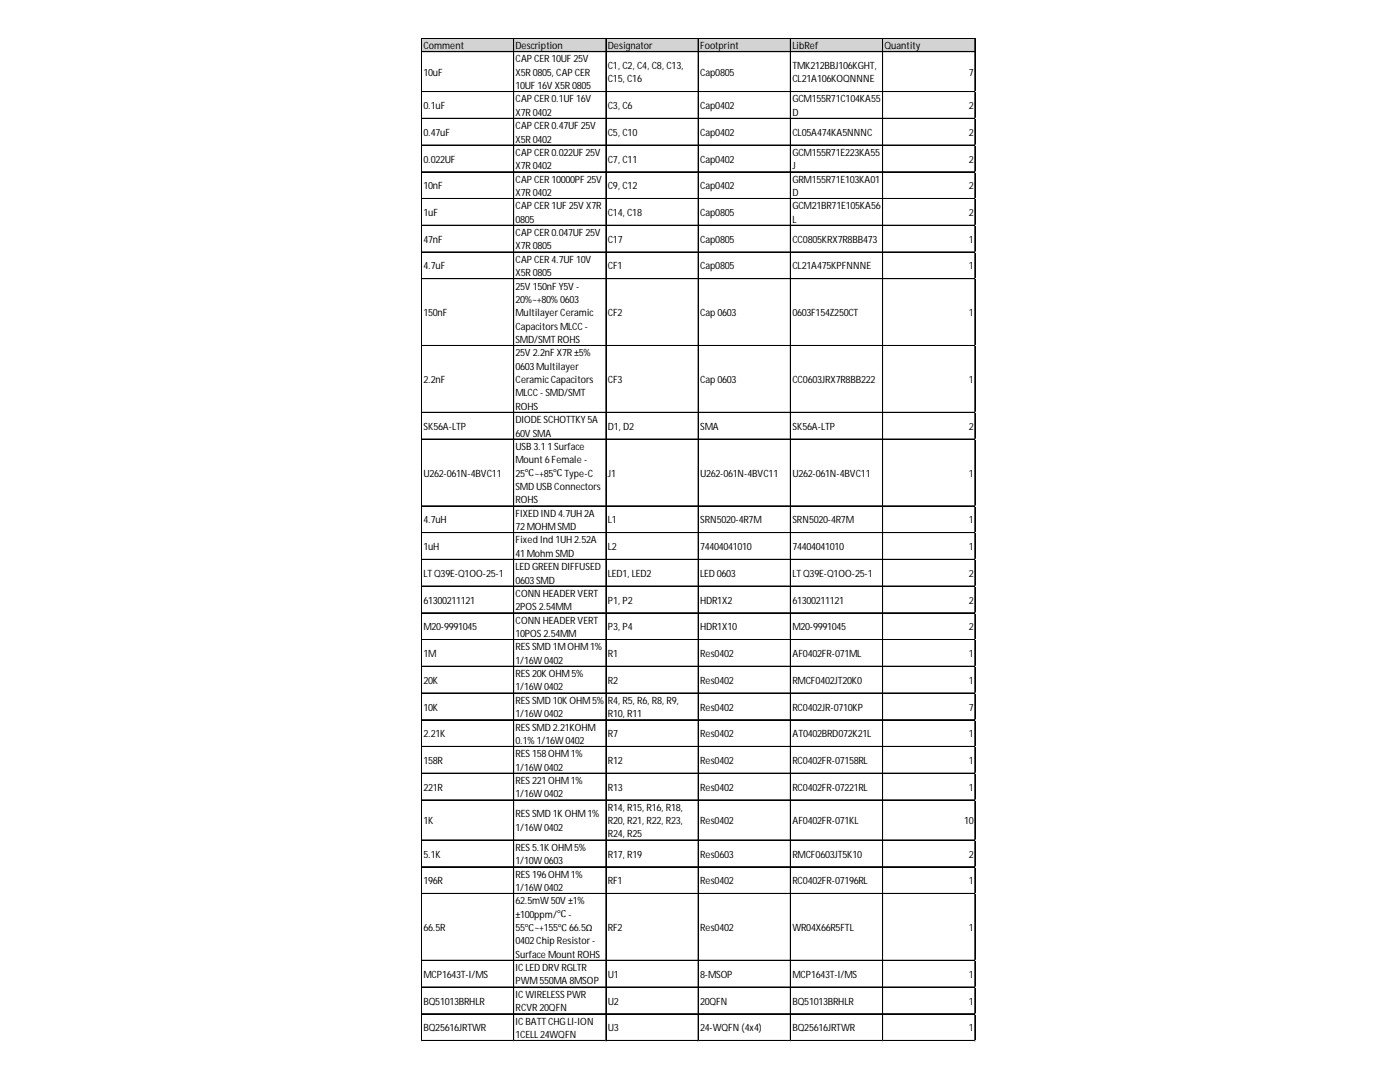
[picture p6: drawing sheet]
<svg xmlns="http://www.w3.org/2000/svg" width="279mm" height="216mm" viewBox="0 0 279 216" stroke-linecap="round" stroke-linejoin="round" font-family="sans-serif">
<defs><g id="words">
<g font-size="2">
<text x="84.5" y="9.8">Comment</text>
<text x="102.9" y="9.8">Description</text>
<text x="121.3" y="9.8">Designator</text>
<text x="139.7" y="9.8">Footprint</text>
<text x="158.1" y="9.8">LibRef</text>
<text x="176.5" y="9.8">Quantity</text>
<text x="84.5" y="15.1">10uF</text>
<text x="102.9" y="12.4">CAPCER10UF 25V</text>
<text x="102.9" y="15.1">X5R0805, CAPCER</text>
<text x="102.9" y="17.8">10UF 16V X5R0805</text>
<text x="121.3" y="13.8">C1, C2, C4, C8, C13,</text>
<text x="121.3" y="16.4">C15, C16</text>
<text x="139.7" y="15.1">Cap0805</text>
<text x="158.1" y="13.8">TMK212BBJ106KGHT,</text>
<text x="158.1" y="16.4">CL21A106KOQNNNE</text>
<text x="193.3" y="15.1">7</text>
<text x="84.5" y="21.8">0.1uF</text>
<text x="102.9" y="20.4">CAPCER0.1UF 16V</text>
<text x="102.9" y="23.1">X7R0402</text>
<text x="121.3" y="21.8">C3, C6</text>
<text x="139.7" y="21.8">Cap0402</text>
<text x="158.1" y="20.4">GCM155R71C104KA55</text>
<text x="158.1" y="23.1">D</text>
<text x="193.3" y="21.8">2</text>
<text x="84.5" y="27.1">0.47uF</text>
<text x="102.9" y="25.8">CAPCER0.47UF 25V</text>
<text x="102.9" y="28.4">X5R0402</text>
<text x="121.3" y="27.1">C5, C10</text>
<text x="139.7" y="27.1">Cap0402</text>
<text x="158.1" y="27.1">CL05A474KA5NNNC</text>
<text x="193.3" y="27.1">2</text>
<text x="84.5" y="32.4">0.022UF</text>
<text x="102.9" y="31.1">CAPCER0.022UF 25V</text>
<text x="102.9" y="33.8">X7R0402</text>
<text x="121.3" y="32.4">C7, C11</text>
<text x="139.7" y="32.4">Cap0402</text>
<text x="158.1" y="31.1">GCM155R71E223KA55</text>
<text x="158.1" y="33.8">J</text>
<text x="193.3" y="32.4">2</text>
<text x="84.5" y="37.8">10nF</text>
<text x="102.9" y="36.4">CAPCER10000PF 25V</text>
<text x="102.9" y="39.1">X7R0402</text>
<text x="102.9" y="41.8">CAPCER1UF 25V X7R</text>
<text x="121.3" y="37.8">C9, C12</text>
<text x="139.7" y="37.8">Cap0402</text>
<text x="158.1" y="36.4">GRM155R71E103KA01</text>
<text x="158.1" y="39.1">D</text>
<text x="158.1" y="41.8">GCM21BR71E105KA56</text>
<text x="193.3" y="37.8">2</text>
<text x="84.5" y="43.1">1uF</text>
<text x="102.9" y="44.4">0805</text>
<text x="102.9" y="47.1">CAPCER0.047UF 25V</text>
<text x="121.3" y="43.1">C14, C18</text>
<text x="139.7" y="43.1">Cap0805</text>
<text x="158.1" y="44.4">L</text>
<text x="193.3" y="43.1">2</text>
<text x="84.5" y="48.4">47nF</text>
<text x="84.5" y="53.8">4.7uF</text>
<text x="102.9" y="49.8">X7R0805</text>
<text x="102.9" y="52.4">CAPCER4.7UF 10V</text>
<text x="121.3" y="48.4">C17</text>
<text x="121.3" y="53.8">CF1</text>
<text x="139.7" y="48.4">Cap0805</text>
<text x="139.7" y="53.8">Cap0805</text>
<text x="158.1" y="48.4">CC0805KRX7R8BB473</text>
<text x="158.1" y="53.8">CL21A475KPFNNNE</text>
<text x="193.3" y="48.4">1</text>
<text x="193.3" y="53.8">1</text>
<text x="102.9" y="55.1">X5R0805</text>
<text x="102.9" y="57.8">25V 150nF Y5V -</text>
<text x="84.5" y="63.1">150nF</text>
<text x="102.9" y="60.4">20%~+80% 0603</text>
<text x="102.9" y="63.1">MultilayerCeramic</text>
<text x="102.9" y="65.8">CapacitorsMLCC-</text>
<text x="121.3" y="63.1">CF2</text>
<text x="139.7" y="63.1">Cap 0603</text>
<text x="158.1" y="63.1">0603F154Z250CT</text>
<text x="193.3" y="63.1">1</text>
<text x="102.9" y="68.4">SMD/SMTROHS</text>
<text x="102.9" y="71.1">25V 2.2nF X7R±5%</text>
<text x="84.5" y="76.4">2.2nF</text>
<text x="102.9" y="73.8">0603Multilayer</text>
<text x="102.9" y="76.4">CeramicCapacitors</text>
<text x="121.3" y="76.4">CF3</text>
<text x="139.7" y="76.4">Cap 0603</text>
<text x="158.1" y="76.4">CC0603JRX7R8BB222</text>
<text x="193.3" y="76.4">1</text>
<text x="102.9" y="79.1">MLCC- SMD/SMT</text>
<text x="102.9" y="81.8">ROHS</text>
<text x="84.5" y="85.8">SK56A-LTP</text>
<text x="102.9" y="84.4">DIODE SCHOTTKY5A</text>
<text x="102.9" y="87.1">60V SMA</text>
<text x="102.9" y="89.8">USB3.11Surface</text>
<text x="121.3" y="85.8">D1, D2</text>
<text x="139.7" y="85.8">SMA</text>
<text x="158.1" y="85.8">SK56A-LTP</text>
<text x="193.3" y="85.8">2</text>
<text x="84.5" y="95.1">U262-061N-4BVC11</text>
<text x="102.9" y="92.4">Mount 6Female -</text>
<text x="102.9" y="95.1">25℃~+85℃ Type-C</text>
<text x="121.3" y="95.1">J1</text>
<text x="139.7" y="95.1">U262-061N-4BVC11</text>
<text x="158.1" y="95.1">U262-061N-4BVC11</text>
<text x="193.3" y="95.1">1</text>
<text x="102.9" y="97.8">SMD USBConnectors</text>
<text x="102.9" y="100.4">ROHS</text>
<text x="84.5" y="104.4">4.7uH</text>
<text x="102.9" y="103.1">FIXED IND 4.7UH 2A</text>
<text x="102.9" y="105.8">72MOHMSMD</text>
<text x="121.3" y="104.4">L1</text>
<text x="139.7" y="104.4">SRN5020-4R7M</text>
<text x="158.1" y="104.4">SRN5020-4R7M</text>
<text x="193.3" y="104.4">1</text>
<text x="84.5" y="109.8">1uH</text>
<text x="102.9" y="108.4">Fixed Ind 1UH 2.52A</text>
<text x="102.9" y="111.1">41Mohm SMD</text>
<text x="102.9" y="113.8">LED GREEN DIFFUSED</text>
<text x="121.3" y="109.8">L2</text>
<text x="139.7" y="109.8">74404041010</text>
<text x="158.1" y="109.8">74404041010</text>
<text x="193.3" y="109.8">1</text>
<text x="84.5" y="115.1">LTQ39E-Q1OO-25-1</text>
<text x="102.9" y="116.4">0603SMD</text>
<text x="102.9" y="119.1">CONN HEADERVERT</text>
<text x="121.3" y="115.1">LED1, LED2</text>
<text x="139.7" y="115.1">LED 0603</text>
<text x="158.1" y="115.1">LTQ39E-Q1OO-25-1</text>
<text x="193.3" y="115.1">2</text>
<text x="84.5" y="120.4">61300211121</text>
<text x="84.5" y="125.8">M20-9991045</text>
<text x="102.9" y="121.8">2POS2.54MM</text>
<text x="102.9" y="124.4">CONN HEADERVERT</text>
<text x="121.3" y="120.4">P1, P2</text>
<text x="121.3" y="125.8">P3, P4</text>
<text x="139.7" y="120.4">HDR1X2</text>
<text x="139.7" y="125.8">HDR1X10</text>
<text x="158.1" y="120.4">61300211121</text>
<text x="158.1" y="125.8">M20-9991045</text>
<text x="193.3" y="120.4">2</text>
<text x="193.3" y="125.8">2</text>
<text x="84.5" y="131.1">1M</text>
<text x="102.9" y="127.1">10POS2.54MM</text>
<text x="102.9" y="129.8">RESSMD 1MOHM1%</text>
<text x="121.3" y="131.1">R1</text>
<text x="139.7" y="131.1">Res0402</text>
<text x="158.1" y="131.1">AF0402FR-071ML</text>
<text x="193.3" y="131.1">1</text>
<text x="84.5" y="136.4">20K</text>
<text x="102.9" y="132.4">1/16W0402</text>
<text x="102.9" y="135.1">RES20KOHM5%</text>
<text x="102.9" y="137.8">1/16W0402</text>
<text x="121.3" y="136.4">R2</text>
<text x="139.7" y="136.4">Res0402</text>
<text x="158.1" y="136.4">RMCF0402JT20K0</text>
<text x="193.3" y="136.4">1</text>
<text x="84.5" y="141.8">10K</text>
<text x="102.9" y="140.4">RESSMD 10KOHM5%</text>
<text x="102.9" y="143.1">1/16W0402</text>
<text x="121.3" y="140.4">R4, R5, R6, R8, R9,</text>
<text x="121.3" y="143.1">R10, R11</text>
<text x="139.7" y="141.8">Res0402</text>
<text x="158.1" y="141.8">RC0402JR-0710KP</text>
<text x="193.3" y="141.8">7</text>
<text x="84.5" y="147.1">2.21K</text>
<text x="102.9" y="145.8">RESSMD 2.21KOHM</text>
<text x="102.9" y="148.4">0.1% 1/16W0402</text>
<text x="121.3" y="147.1">R7</text>
<text x="139.7" y="147.1">Res0402</text>
<text x="158.1" y="147.1">AT0402BRD072K21L</text>
<text x="193.3" y="147.1">1</text>
<text x="84.5" y="152.4">158R</text>
<text x="102.9" y="151.1">RES158OHM1%</text>
<text x="102.9" y="153.8">1/16W0402</text>
<text x="121.3" y="152.4">R12</text>
<text x="139.7" y="152.4">Res0402</text>
<text x="158.1" y="152.4">RC0402FR-07158RL</text>
<text x="193.3" y="152.4">1</text>
<text x="84.5" y="157.8">221R</text>
<text x="102.9" y="156.4">RES221OHM1%</text>
<text x="102.9" y="159.1">1/16W0402</text>
<text x="121.3" y="157.8">R13</text>
<text x="121.3" y="161.8">R14, R15, R16, R18,</text>
<text x="139.7" y="157.8">Res0402</text>
<text x="158.1" y="157.8">RC0402FR-07221RL</text>
<text x="193.3" y="157.8">1</text>
<text x="84.5" y="164.4">1K</text>
<text x="102.9" y="163.1">RESSMD 1KOHM1%</text>
<text x="102.9" y="165.8">1/16W0402</text>
<text x="121.3" y="164.4">R20, R21, R22, R23,</text>
<text x="121.3" y="167.1">R24, R25</text>
<text x="139.7" y="164.4">Res0402</text>
<text x="158.1" y="164.4">AF0402FR-071KL</text>
<text x="192.4" y="164.4">10</text>
<text x="84.5" y="171.1">5.1K</text>
<text x="102.9" y="169.8">RES5.1KOHM5%</text>
<text x="102.9" y="172.4">1/10W0603</text>
<text x="121.3" y="171.1">R17, R19</text>
<text x="139.7" y="171.1">Res0603</text>
<text x="158.1" y="171.1">RMCF0603JT5K10</text>
<text x="193.3" y="171.1">2</text>
<text x="84.5" y="176.4">196R</text>
<text x="102.9" y="175.1">RES196OHM1%</text>
<text x="102.9" y="177.8">1/16W0402</text>
<text x="121.3" y="176.4">RF1</text>
<text x="139.7" y="176.4">Res0402</text>
<text x="158.1" y="176.4">RC0402FR-07196RL</text>
<text x="193.3" y="176.4">1</text>
<text x="84.5" y="185.8">66.5R</text>
<text x="102.9" y="180.4">62.5mW50V ±1%</text>
<text x="102.9" y="183.1">±100ppm/℃ -</text>
<text x="102.9" y="185.8">55℃~+155℃ 66.5Ω</text>
<text x="121.3" y="185.8">RF2</text>
<text x="139.7" y="185.8">Res0402</text>
<text x="158.1" y="185.8">WR04X66R5FTL</text>
<text x="193.3" y="185.8">1</text>
<text x="102.9" y="188.4">0402Chip Resistor-</text>
<text x="102.9" y="191.1">Surface Mount ROHS</text>
<text x="84.5" y="195.1">MCP1643T-I/MS</text>
<text x="102.9" y="193.8">ICLED DRV RGLTR</text>
<text x="102.9" y="196.4">PWM550MA 8MSOP</text>
<text x="121.3" y="195.1">U1</text>
<text x="139.7" y="195.1">8-MSOP</text>
<text x="158.1" y="195.1">MCP1643T-I/MS</text>
<text x="193.3" y="195.1">1</text>
<text x="84.5" y="200.4">BQ51013BRHLR</text>
<text x="102.9" y="199.1">ICWIRELESSPWR</text>
<text x="102.9" y="201.8">RCVR20QFN</text>
<text x="121.3" y="200.4">U2</text>
<text x="139.7" y="200.4">20QFN</text>
<text x="158.1" y="200.4">BQ51013BRHLR</text>
<text x="193.3" y="200.4">1</text>
<text x="84.5" y="205.8">BQ25616JRTWR</text>
<text x="102.9" y="204.4">ICBATTCHGLI-ION</text>
<text x="102.9" y="207.1">1CELL24WQFN</text>
<text x="121.3" y="205.8">U3</text>
<text x="139.7" y="205.8">24-WQFN (4x4)</text>
<text x="158.1" y="205.8">BQ25616JRTWR</text>
<text x="193.3" y="205.8">1</text>
</g>
</g></defs>
<path d="M84.2 7.7h110.5v2.7h-110.5z" fill="#d3d3d3"/>
<g fill="none" stroke="#000" stroke-width=".2">
<path d="M84.1 7.6v200.1M84.2 7.6v200.1M84.2 7.6h110.5M84.2 7.7h110.5M84.2 10.3h110.5M84.2 18.3h110.5M102.5 7.7v200M102.6 7.7v200M120.9 7.7v200M121 7.7v200M139.3 7.7v200M139.4 7.7v200"/>
<path d="M157.7 7.7v200M157.8 7.7v200M176.1 7.7v200M176.2 7.7v200M194.5 7.7v200M194.6 7.7v200M84.2 23.6h110.5M84.2 23.7h110.5M84.2 28.9h110.5M84.2 29h110.5M84.2 34.3h110.5M84.2 39.6h110.5"/>
<path d="M84.2 39.7h110.5M84.2 44.9h110.5M84.2 45h110.5M84.2 50.3h110.5M84.2 55.6h110.5M84.2 55.7h110.5M84.2 68.9h110.5M84.2 69h110.5M84.2 82.3h110.5M84.2 87.6h110.5M84.2 87.7h110.5M84.2 100.9h110.5"/>
<path d="M84.2 101h110.5M84.2 106.3h110.5M84.2 111.6h110.5M84.2 111.7h110.5M84.2 116.9h110.5M84.2 117h110.5M84.2 122.3h110.5M84.2 127.6h110.5M84.2 127.7h110.5M84.2 132.9h110.5M84.2 133h110.5M84.2 138.3h110.5"/>
<path d="M84.2 143.6h110.5M84.2 143.7h110.5M84.2 148.9h110.5M84.2 149h110.5M84.2 154.3h110.5M84.2 159.6h110.5M84.2 159.7h110.5M84.2 167.6h110.5M84.2 167.7h110.5M84.2 172.9h110.5M84.2 173h110.5M84.2 178.3h110.5"/>
<path d="M84.2 191.6h110.5M84.2 191.7h110.5M84.2 196.9h110.5M84.2 197h110.5M84.2 202.3h110.5M84.2 207.6h110.5M84.2 207.7h110.5"/>
</g>
<path d="M84.1 207.7v.1" fill="none" stroke="#d4d4d4" stroke-width=".2"/>
<path d="M84.1 207.7l.1 .1z" fill="#d4d4d4"/>
<path d="M102.5 207.7v.1" fill="none" stroke="#d4d4d4" stroke-width=".2"/>
<path d="M102.5 207.7l.1 .1z" fill="#d4d4d4"/>
<path d="M120.9 207.7v.1" fill="none" stroke="#d4d4d4" stroke-width=".2"/>
<path d="M120.9 207.7l.1 .1z" fill="#d4d4d4"/>
<path d="M139.3 207.7v.1" fill="none" stroke="#d4d4d4" stroke-width=".2"/>
<path d="M139.3 207.7l.2 .1z" fill="#d4d4d4"/>
<path d="M157.7 207.7v.1" fill="none" stroke="#d4d4d4" stroke-width=".2"/>
<path d="M157.7 207.7l.2 .1z" fill="#d4d4d4"/>
<path d="M176.1 207.7v.1" fill="none" stroke="#d4d4d4" stroke-width=".2"/>
<path d="M176.1 207.7l.2 .1z" fill="#d4d4d4"/>
<path d="M194.5 207.7v.1" fill="none" stroke="#d4d4d4" stroke-width=".2"/>
<path d="M194.5 207.7l.2 .1z" fill="#d4d4d4"/>
<path d="M194.7 18.3h.1" fill="none" stroke="#d4d4d4" stroke-width=".2"/>
<path d="M194.7 18.3v.1z" fill="#d4d4d4"/>
<path d="M194.7 23.6h.1" fill="none" stroke="#d4d4d4" stroke-width=".2"/>
<path d="M194.7 23.6v.1z" fill="#d4d4d4"/>
<path d="M194.7 28.9h.1" fill="none" stroke="#d4d4d4" stroke-width=".2"/>
<path d="M194.7 28.9v.2z" fill="#d4d4d4"/>
<path d="M194.7 34.3h.1" fill="none" stroke="#d4d4d4" stroke-width=".2"/>
<path d="M194.7 34.3v.1z" fill="#d4d4d4"/>
<path d="M194.7 39.6h.1" fill="none" stroke="#d4d4d4" stroke-width=".2"/>
<path d="M194.7 39.6v.1z" fill="#d4d4d4"/>
<path d="M194.7 44.9h.1" fill="none" stroke="#d4d4d4" stroke-width=".2"/>
<path d="M194.7 44.9v.2z" fill="#d4d4d4"/>
<path d="M194.7 50.3h.1" fill="none" stroke="#d4d4d4" stroke-width=".2"/>
<path d="M194.7 50.3v.1z" fill="#d4d4d4"/>
<path d="M194.7 55.6h.1" fill="none" stroke="#d4d4d4" stroke-width=".2"/>
<path d="M194.7 55.6v.1z" fill="#d4d4d4"/>
<path d="M194.7 68.9h.1" fill="none" stroke="#d4d4d4" stroke-width=".2"/>
<path d="M194.7 68.9v.2z" fill="#d4d4d4"/>
<path d="M194.7 82.3h.1" fill="none" stroke="#d4d4d4" stroke-width=".2"/>
<path d="M194.7 82.3v.1z" fill="#d4d4d4"/>
<path d="M194.7 87.6h.1" fill="none" stroke="#d4d4d4" stroke-width=".2"/>
<path d="M194.7 87.6v.1z" fill="#d4d4d4"/>
<path d="M194.7 100.9h.1" fill="none" stroke="#d4d4d4" stroke-width=".2"/>
<path d="M194.7 100.9v.2z" fill="#d4d4d4"/>
<path d="M194.7 106.3h.1" fill="none" stroke="#d4d4d4" stroke-width=".2"/>
<path d="M194.7 106.3v.1z" fill="#d4d4d4"/>
<path d="M194.7 111.6h.1" fill="none" stroke="#d4d4d4" stroke-width=".2"/>
<path d="M194.7 111.6v.1z" fill="#d4d4d4"/>
<path d="M194.7 116.9h.1" fill="none" stroke="#d4d4d4" stroke-width=".2"/>
<path d="M194.7 116.9v.2z" fill="#d4d4d4"/>
<path d="M194.7 122.3h.1" fill="none" stroke="#d4d4d4" stroke-width=".2"/>
<path d="M194.7 122.3v.1z" fill="#d4d4d4"/>
<path d="M194.7 127.6h.1" fill="none" stroke="#d4d4d4" stroke-width=".2"/>
<path d="M194.7 127.6v.1z" fill="#d4d4d4"/>
<path d="M194.7 132.9h.1" fill="none" stroke="#d4d4d4" stroke-width=".2"/>
<path d="M194.7 132.9v.2z" fill="#d4d4d4"/>
<path d="M194.7 138.3h.1" fill="none" stroke="#d4d4d4" stroke-width=".2"/>
<path d="M194.7 138.3v.1z" fill="#d4d4d4"/>
<path d="M194.7 143.6h.1" fill="none" stroke="#d4d4d4" stroke-width=".2"/>
<path d="M194.7 143.6v.1z" fill="#d4d4d4"/>
<path d="M194.7 148.9h.1" fill="none" stroke="#d4d4d4" stroke-width=".2"/>
<path d="M194.7 148.9v.2z" fill="#d4d4d4"/>
<path d="M194.7 154.3h.1" fill="none" stroke="#d4d4d4" stroke-width=".2"/>
<path d="M194.7 154.3v.1z" fill="#d4d4d4"/>
<path d="M194.7 159.6h.1" fill="none" stroke="#d4d4d4" stroke-width=".2"/>
<path d="M194.7 159.6v.1z" fill="#d4d4d4"/>
<path d="M194.7 167.6h.1" fill="none" stroke="#d4d4d4" stroke-width=".2"/>
<path d="M194.7 167.6v.1z" fill="#d4d4d4"/>
<path d="M194.7 172.9h.1" fill="none" stroke="#d4d4d4" stroke-width=".2"/>
<path d="M194.7 172.9v.2z" fill="#d4d4d4"/>
<path d="M194.7 178.3h.1" fill="none" stroke="#d4d4d4" stroke-width=".2"/>
<path d="M194.7 178.3v.1z" fill="#d4d4d4"/>
<path d="M194.7 191.6h.1" fill="none" stroke="#d4d4d4" stroke-width=".2"/>
<path d="M194.7 191.6v.1z" fill="#d4d4d4"/>
<path d="M194.7 196.9h.1" fill="none" stroke="#d4d4d4" stroke-width=".2"/>
<path d="M194.7 196.9v.2z" fill="#d4d4d4"/>
<path d="M194.7 202.3h.1" fill="none" stroke="#d4d4d4" stroke-width=".2"/>
<path d="M194.7 202.3v.1z" fill="#d4d4d4"/>
<path d="M194.7 207.6h.1" fill="none" stroke="#d4d4d4" stroke-width=".2"/>
<path d="M194.7 207.6v.1z" fill="#d4d4d4"/>
<use href="#words"/>
</svg>
